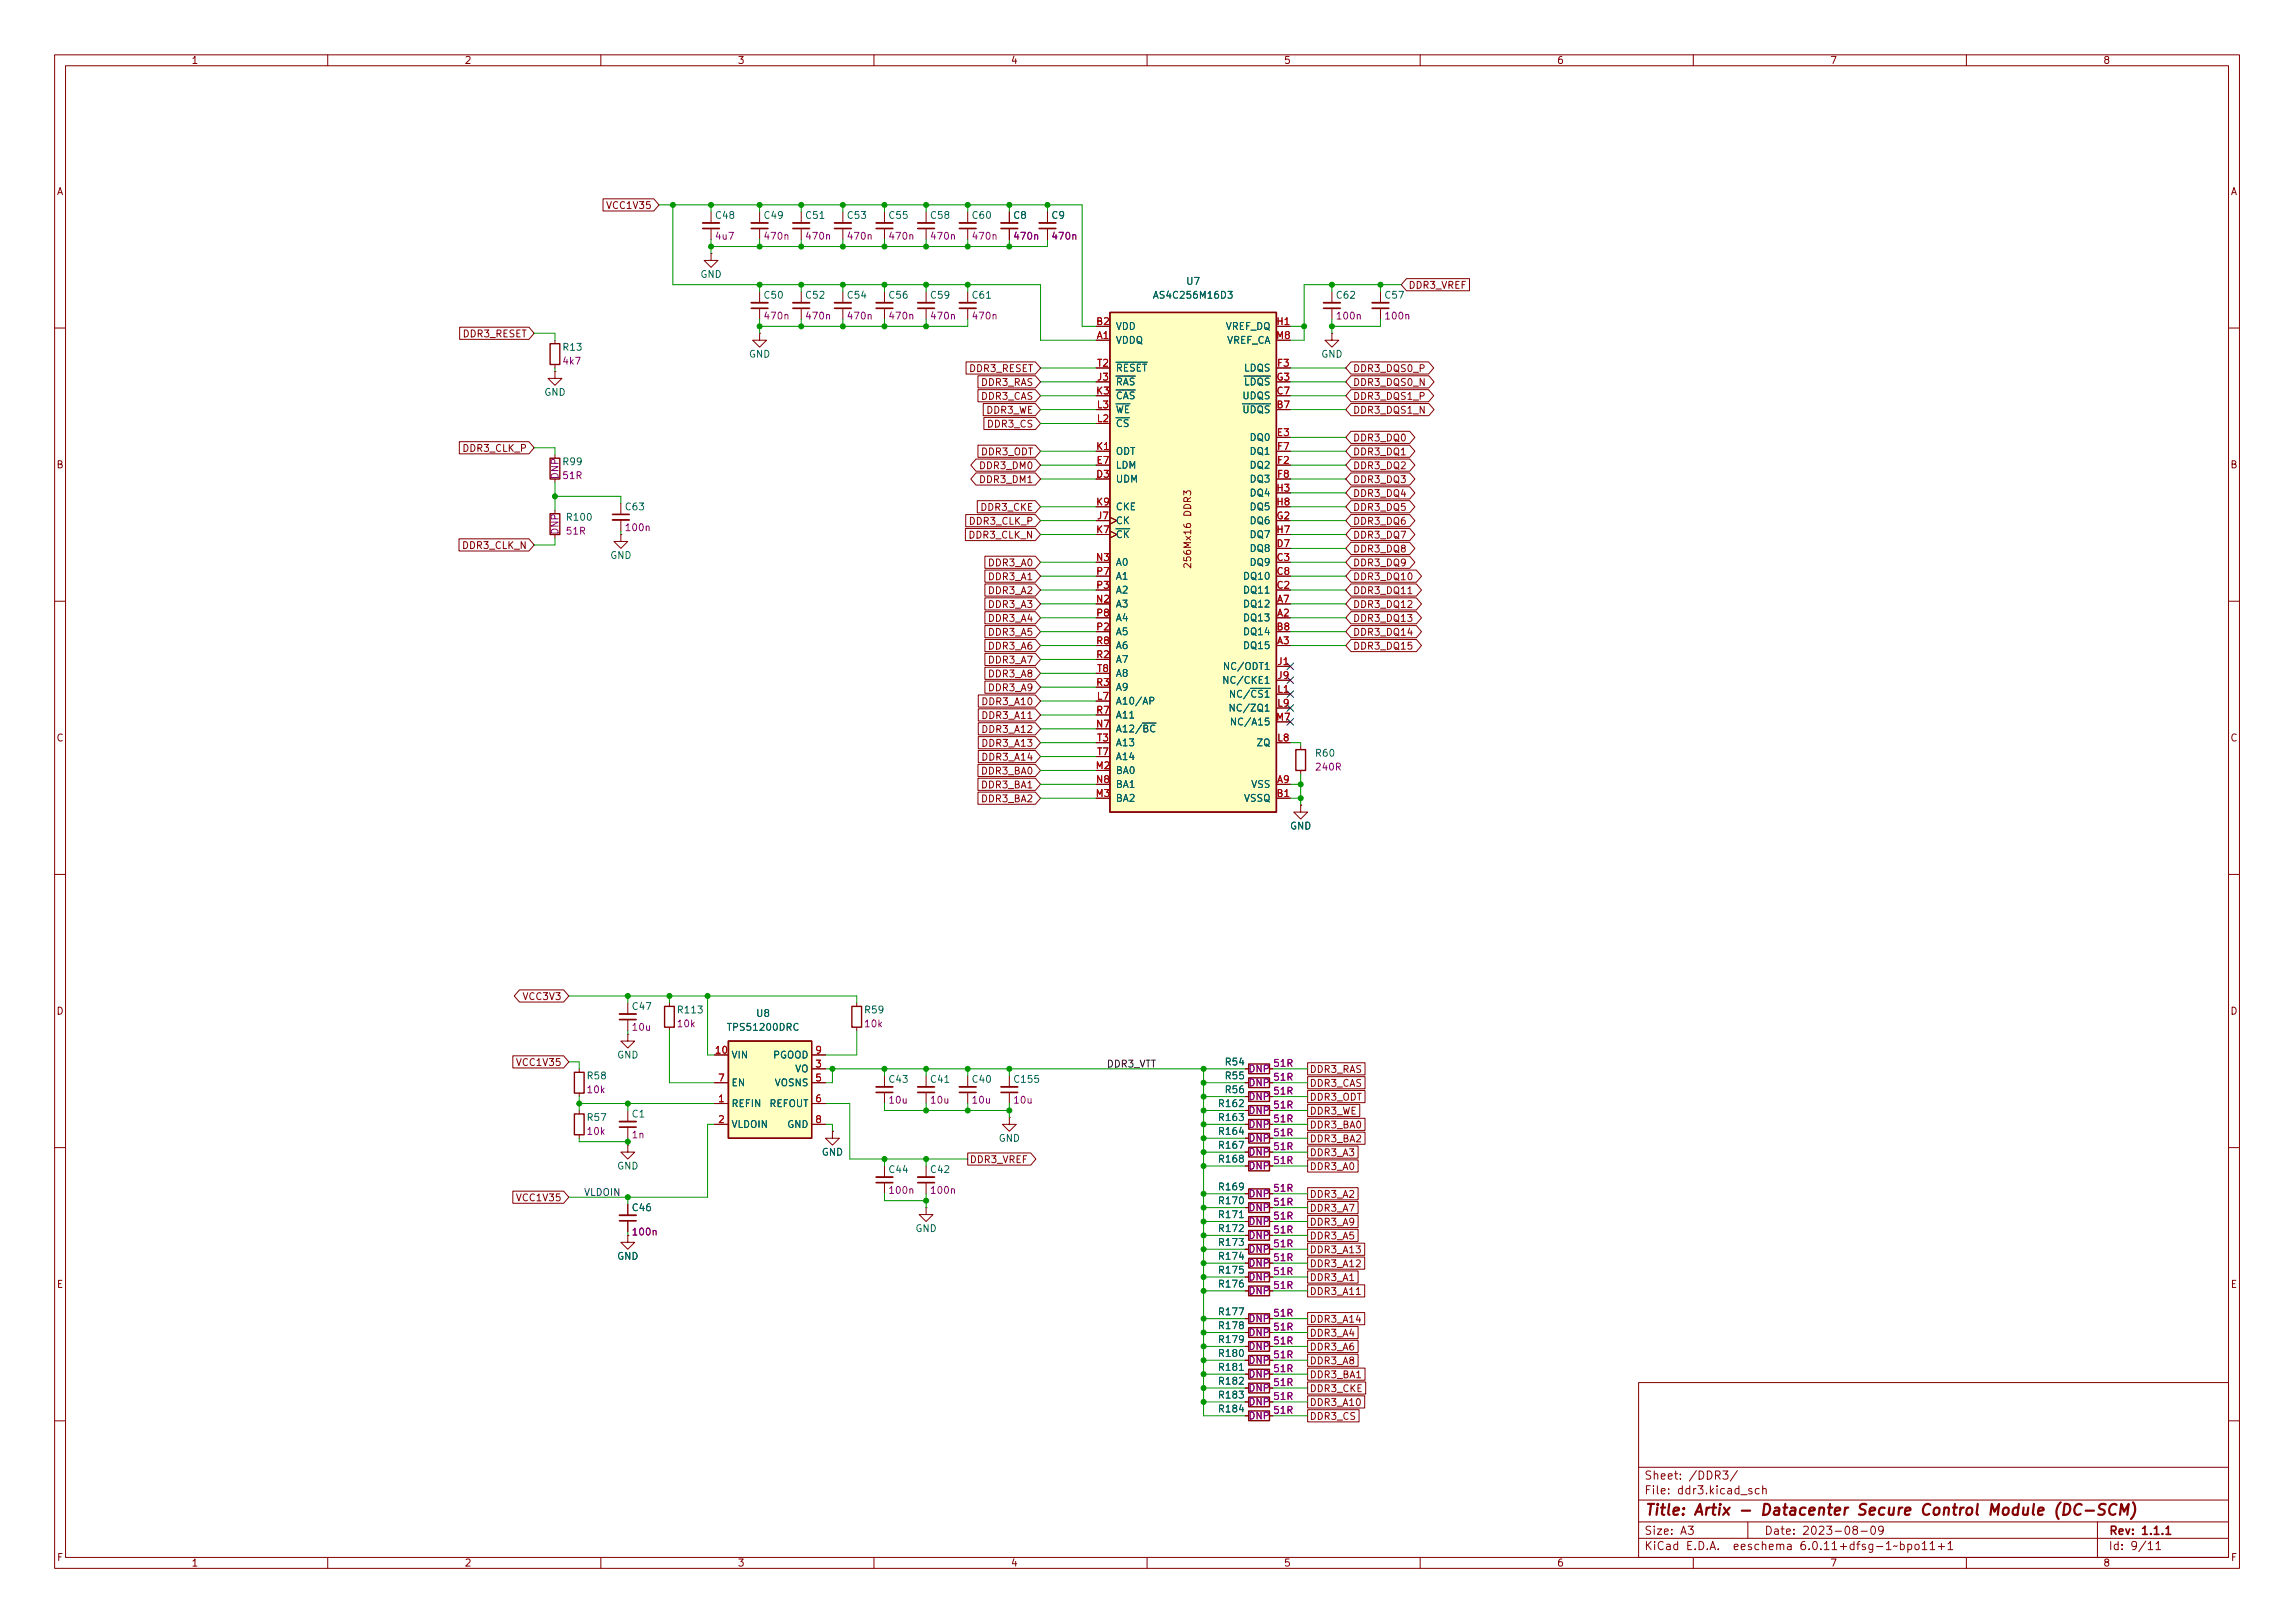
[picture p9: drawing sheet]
<svg xmlns="http://www.w3.org/2000/svg" width="420mm" height="297mm" viewBox="0 0 420 297" stroke-linecap="round" stroke-linejoin="round" font-family="sans-serif">
<defs><g id="words">
<g font-size="2.8" fill="#840000">
<text x="301" y="277.9">Title:</text>
<text x="310.2" y="277.9">Artix</text>
<text x="318.8" y="277.9">-</text>
<text x="323.2" y="277.9">Datacenter</text>
<text x="341.3" y="277.9">Secure</text>
<text x="353.3" y="277.9">Control</text>
<text x="366.1" y="277.9">Module</text>
<text x="378.5" y="277.9">(DC-SCM)</text>
</g>
<g font-size="2.1" fill="#840000">
<text x="301" y="273.9">File:</text>
<text x="301" y="271.2">Sheet:</text>
<text x="307.4" y="273.9">ddr3.kicad_sch</text>
<text x="309.2" y="271.2">/DDR3/</text>
<text x="301" y="281.3">Size:</text>
<text x="307.6" y="281.3">A3</text>
<text x="323" y="281.3">Date:</text>
<text x="330" y="281.3">2023-08-09</text>
<text x="386" y="281.3">Rev:</text>
<text x="392.1" y="281.3">1.1.1</text>
<text x="301" y="284.1">KiCad</text>
<text x="308.7" y="284.1">E.D.A.</text>
<text x="317.6" y="284.1">eeschema</text>
<text x="330" y="284.1">6.0.11+dfsg-1~bpo11+1</text>
<text x="386" y="284.1">Id:</text>
<text x="390.1" y="284.1">9/11</text>
</g>
<g font-size="1.8" fill="#840000">
<text x="35" y="12.1">1</text>
<text x="85" y="12.1">2</text>
<text x="135" y="12.1">3</text>
<text x="185" y="12.1">4</text>
<text x="235" y="12.1">5</text>
<text x="285" y="12.1">6</text>
<text x="335" y="12.1">7</text>
<text x="385" y="12.1">8</text>
<text x="10.4" y="36.1">A</text>
<text x="110.9" y="38.6">VCC1V35</text>
<text x="408.4" y="36.1">A</text>
<text x="257.8" y="53.2">DDR3_VREF</text>
<text x="84.6" y="62.1">DDR3_RESET</text>
<text x="177.3" y="68.5">DDR3_RESET</text>
<text x="179.5" y="71">DDR3_RAS</text>
<text x="247.6" y="68.5">DDR3_DQS0_P</text>
<text x="247.6" y="71">DDR3_DQS0_N</text>
<text x="179.5" y="73.5">DDR3_CAS</text>
<text x="180.5" y="76.1">DDR3_WE</text>
<text x="247.6" y="73.5">DDR3_DQS1_P</text>
<text x="247.6" y="76.1">DDR3_DQS1_N</text>
<text x="84.6" y="83.1">DDR3_CLK_P</text>
<text x="179.5" y="83.7">DDR3_ODT</text>
<text x="180.6" y="78.6">DDR3_CS</text>
<text x="247.6" y="83.7">DDR3_DQ1</text>
<text x="247.6" y="81.2">DDR3_DQ0</text>
<text x="10.3" y="86.1">B</text>
<text x="179.2" y="88.8">DDR3_DM1</text>
<text x="179.2" y="86.2">DDR3_DM0</text>
<text x="247.6" y="88.8">DDR3_DQ3</text>
<text x="247.6" y="86.2">DDR3_DQ2</text>
<text x="408.3" y="86.1">B</text>
<text x="179.4" y="93.9">DDR3_CKE</text>
<text x="218.4" y="94.5" transform="rotate(-90 218.4 94.5)">DDR3</text>
<text x="247.6" y="93.9">DDR3_DQ5</text>
<text x="247.6" y="91.3">DDR3_DQ4</text>
<text x="84.5" y="100.8">DDR3_CLK_N</text>
<text x="177.2" y="98.9">DDR3_CLK_N</text>
<text x="177.3" y="96.4">DDR3_CLK_P</text>
<text x="247.6" y="101.5">DDR3_DQ8</text>
<text x="247.6" y="98.9">DDR3_DQ7</text>
<text x="247.6" y="96.4">DDR3_DQ6</text>
<text x="180.8" y="106.6">DDR3_A1</text>
<text x="180.8" y="104">DDR3_A0</text>
<text x="218.4" y="104.2" transform="rotate(-90 218.4 104.2)">256Mx16</text>
<text x="247.6" y="104">DDR3_DQ9</text>
<text x="247.6" y="106.6">DDR3_DQ10</text>
<text x="180.8" y="109.1">DDR3_A2</text>
<text x="180.8" y="111.6">DDR3_A3</text>
<text x="247.6" y="111.6">DDR3_DQ12</text>
<text x="247.6" y="109.1">DDR3_DQ11</text>
<text x="180.8" y="116.7">DDR3_A5</text>
<text x="180.8" y="119.3">DDR3_A6</text>
<text x="180.8" y="114.2">DDR3_A4</text>
<text x="247.6" y="114.2">DDR3_DQ13</text>
<text x="247.6" y="119.3">DDR3_DQ15</text>
<text x="247.6" y="116.7">DDR3_DQ14</text>
<text x="180.8" y="121.8">DDR3_A7</text>
<text x="180.8" y="124.3">DDR3_A8</text>
<text x="179.6" y="129.4">DDR3_A10</text>
<text x="179.6" y="132">DDR3_A11</text>
<text x="180.8" y="126.9">DDR3_A9</text>
<text x="10.3" y="136.1">C</text>
<text x="179.6" y="134.5">DDR3_A12</text>
<text x="179.6" y="137">DDR3_A13</text>
<text x="408.3" y="136.1">C</text>
<text x="179.5" y="142.1">DDR3_BA0</text>
<text x="179.6" y="139.6">DDR3_A14</text>
<text x="179.5" y="144.7">DDR3_BA1</text>
<text x="179.5" y="147.2">DDR3_BA2</text>
<text x="95.6" y="183.4">VCC3V3</text>
<text x="10.3" y="186.1">D</text>
<text x="408.3" y="186.1">D</text>
<text x="94.4" y="195.5">VCC1V35</text>
<text x="239.7" y="196.7">DDR3_RAS</text>
<text x="239.7" y="201.8">DDR3_ODT</text>
<text x="239.7" y="199.3">DDR3_CAS</text>
<text x="239.7" y="206.9">DDR3_BA0</text>
<text x="239.7" y="209.4">DDR3_BA2</text>
<text x="239.7" y="204.3">DDR3_WE</text>
<text x="177.5" y="213.2">DDR3_VREF</text>
<text x="239.7" y="212">DDR3_A3</text>
<text x="239.7" y="214.5">DDR3_A0</text>
<text x="94.4" y="220.2">VCC1V35</text>
<text x="239.7" y="219.6">DDR3_A2</text>
<text x="239.7" y="222.1">DDR3_A7</text>
<text x="239.7" y="227.2">DDR3_A5</text>
<text x="239.7" y="224.7">DDR3_A9</text>
<text x="239.7" y="229.7">DDR3_A13</text>
<text x="239.7" y="232.3">DDR3_A12</text>
<text x="10.3" y="236.1">E</text>
<text x="239.7" y="237.4">DDR3_A11</text>
<text x="239.7" y="234.8">DDR3_A1</text>
<text x="408.3" y="236.1">E</text>
<text x="239.7" y="242.4">DDR3_A14</text>
<text x="239.7" y="245">DDR3_A4</text>
<text x="239.7" y="247.5">DDR3_A6</text>
<text x="239.7" y="250.1">DDR3_A8</text>
<text x="239.7" y="257.7">DDR3_A10</text>
<text x="239.7" y="255.1">DDR3_CKE</text>
<text x="239.7" y="252.6">DDR3_BA1</text>
<text x="239.7" y="260.2">DDR3_CS</text>
<text x="10.4" y="286.1">F</text>
<text x="35" y="287.1">1</text>
<text x="85" y="287.1">2</text>
<text x="135" y="287.1">3</text>
<text x="185" y="287.1">4</text>
<text x="235" y="287.1">5</text>
<text x="285" y="287.1">6</text>
<text x="335" y="287.1">7</text>
<text x="385" y="287.1">8</text>
<text x="408.4" y="286.1">F</text>
</g>
<g font-size="1.8" fill="#006464">
<text x="130.8" y="40.4">C48</text>
<text x="139.7" y="40.4">C49</text>
<text x="147.3" y="40.4">C51</text>
<text x="154.9" y="40.4">C53</text>
<text x="162.6" y="40.4">C55</text>
<text x="170.2" y="40.4">C58</text>
<text x="177.8" y="40.4">C60</text>
<text x="185.4" y="40.4">C8</text>
<text x="192.4" y="40.4">C9</text>
<text x="128.2" y="51.2">GND</text>
<text x="217.1" y="52.5">U7</text>
<text x="139.7" y="55">C50</text>
<text x="147.3" y="55">C52</text>
<text x="154.9" y="55">C54</text>
<text x="162.6" y="55">C56</text>
<text x="170.2" y="55">C59</text>
<text x="177.8" y="55">C61</text>
<text x="211" y="55">AS4C256M16D3</text>
<text x="244.5" y="55">C62</text>
<text x="253.4" y="55">C57</text>
<text x="102.9" y="64.6">R13</text>
<text x="137.1" y="65.8">GND</text>
<text x="204.2" y="63.3">VDDQ</text>
<text x="204.2" y="60.7">VDD</text>
<text x="224.3" y="60.7">VREF_DQ</text>
<text x="224.6" y="63.3">VREF_CA</text>
<text x="241.8" y="65.8">GND</text>
<text x="204.2" y="70.9">~{RAS}</text>
<text x="204.2" y="68.4">~{RESET}</text>
<text x="227.7" y="68.4">LDQS</text>
<text x="227.7" y="70.9">~{LDQS}</text>
<text x="99.6" y="72.8">GND</text>
<text x="204.2" y="73.4">~{CAS}</text>
<text x="204.2" y="76">~{WE}</text>
<text x="227.4" y="76">~{UDQS}</text>
<text x="227.4" y="73.4">UDQS</text>
<text x="204.2" y="83.6">ODT</text>
<text x="204.2" y="78.5">~{CS}</text>
<text x="228.7" y="81.1">DQ0</text>
<text x="228.7" y="83.6">DQ1</text>
<text x="102.9" y="85.5">R99</text>
<text x="204.2" y="88.7">UDM</text>
<text x="204.2" y="86.1">LDM</text>
<text x="228.7" y="86.1">DQ2</text>
<text x="228.7" y="88.7">DQ3</text>
<text x="103.5" y="95.7">R100</text>
<text x="114.3" y="93.8">C63</text>
<text x="204.2" y="93.8">CKE</text>
<text x="228.7" y="91.2">DQ4</text>
<text x="228.7" y="93.8">DQ5</text>
<text x="204.2" y="96.3">CK</text>
<text x="204.2" y="98.8">~{CK}</text>
<text x="228.7" y="101.4">DQ8</text>
<text x="228.7" y="96.3">DQ6</text>
<text x="228.7" y="98.8">DQ7</text>
<text x="111.7" y="102.7">GND</text>
<text x="204.2" y="103.9">A0</text>
<text x="204.2" y="106.5">A1</text>
<text x="227.5" y="106.5">DQ10</text>
<text x="228.7" y="103.9">DQ9</text>
<text x="204.2" y="111.5">A3</text>
<text x="204.2" y="109">A2</text>
<text x="227.5" y="111.5">DQ12</text>
<text x="227.5" y="109">DQ11</text>
<text x="204.2" y="116.6">A5</text>
<text x="204.2" y="114.1">A4</text>
<text x="204.2" y="119.2">A6</text>
<text x="227.5" y="114.1">DQ13</text>
<text x="227.5" y="119.2">DQ15</text>
<text x="227.5" y="116.6">DQ14</text>
<text x="204.2" y="121.7">A7</text>
<text x="204.2" y="124.2">A8</text>
<text x="223.7" y="125.5">NC/CKE1</text>
<text x="223.8" y="123">NC/ODT1</text>
<text x="204.2" y="129.3">A10/AP</text>
<text x="204.2" y="126.8">A9</text>
<text x="204.2" y="131.9">A11</text>
<text x="224.8" y="130.6">NC/ZQ1</text>
<text x="224.9" y="128.1">NC/~{CS1}</text>
<text x="204.2" y="134.4">A12/~{BC}</text>
<text x="204.2" y="136.9">A13</text>
<text x="225.1" y="133.1">NC/A15</text>
<text x="230" y="136.9">ZQ</text>
<text x="204.2" y="142">BA0</text>
<text x="204.2" y="139.5">A14</text>
<text x="240.7" y="138.9">R60</text>
<text x="204.2" y="147.1">BA2</text>
<text x="204.2" y="144.6">BA1</text>
<text x="227.7" y="147.1">VSSQ</text>
<text x="229" y="144.6">VSS</text>
<text x="236.1" y="152.2">GND</text>
<text x="115.6" y="185.2">C47</text>
<text x="123.8" y="185.8">R113</text>
<text x="158.1" y="185.8">R59</text>
<text x="133" y="189">TPS51200DRC</text>
<text x="138.4" y="186.5">U8</text>
<text x="107.3" y="197.9">R58</text>
<text x="112.9" y="194.1">GND</text>
<text x="133.9" y="194.1">VIN</text>
<text x="141.5" y="194.1">PGOOD</text>
<text x="145.5" y="196.6">VO</text>
<text x="224.1" y="195.4">R54</text>
<text x="224.1" y="197.9">R55</text>
<text x="133.9" y="203">REFIN</text>
<text x="133.9" y="199.2">EN</text>
<text x="140.8" y="203">REFOUT</text>
<text x="141.8" y="199.2">VOSNS</text>
<text x="162.6" y="198.5">C43</text>
<text x="170.2" y="198.5">C41</text>
<text x="177.8" y="198.5">C40</text>
<text x="185.4" y="198.5">C155</text>
<text x="222.9" y="203">R162</text>
<text x="224.1" y="200.4">R56</text>
<text x="107.3" y="205.5">R57</text>
<text x="115.6" y="204.9">C1</text>
<text x="133.9" y="206.8">VLDOIN</text>
<text x="144.1" y="206.8">GND</text>
<text x="182.8" y="209.3">GND</text>
<text x="222.9" y="208.1">R164</text>
<text x="222.9" y="205.5">R163</text>
<text x="112.9" y="214.4">GND</text>
<text x="150.4" y="211.9">GND</text>
<text x="162.6" y="215.1">C44</text>
<text x="170.2" y="215.1">C42</text>
<text x="222.9" y="213.1">R168</text>
<text x="222.9" y="210.6">R167</text>
<text x="222.9" y="218.2">R169</text>
<text x="222.9" y="220.8">R170</text>
<text x="115.6" y="222">C46</text>
<text x="167.5" y="225.8">GND</text>
<text x="222.9" y="225.8">R172</text>
<text x="222.9" y="223.3">R171</text>
<text x="112.9" y="230.9">GND</text>
<text x="222.9" y="228.4">R173</text>
<text x="222.9" y="230.9">R174</text>
<text x="222.9" y="233.5">R175</text>
<text x="222.9" y="236">R176</text>
<text x="222.9" y="243.6">R178</text>
<text x="222.9" y="241.1">R177</text>
<text x="222.9" y="246.2">R179</text>
<text x="222.9" y="251.2">R181</text>
<text x="222.9" y="248.7">R180</text>
<text x="222.9" y="256.3">R183</text>
<text x="222.9" y="253.8">R182</text>
<text x="222.9" y="258.9">R184</text>
</g>
<g font-size="1.8" fill="#840084">
<text x="130.8" y="44.2">4u7</text>
<text x="139.7" y="44.2">470n</text>
<text x="147.3" y="44.2">470n</text>
<text x="154.9" y="44.2">470n</text>
<text x="162.6" y="44.2">470n</text>
<text x="170.2" y="44.2">470n</text>
<text x="177.8" y="44.2">470n</text>
<text x="185.4" y="44.2">470n</text>
<text x="192.4" y="44.2">470n</text>
<text x="139.7" y="58.8">470n</text>
<text x="147.3" y="58.8">470n</text>
<text x="154.9" y="58.8">470n</text>
<text x="162.6" y="58.8">470n</text>
<text x="170.2" y="58.8">470n</text>
<text x="177.8" y="58.8">470n</text>
<text x="244.5" y="58.8">100n</text>
<text x="253.4" y="58.8">100n</text>
<text x="102.9" y="67.1">4k7</text>
<text x="102.6" y="87.8" transform="rotate(-90 102.6 87.8)">DNP</text>
<text x="102.9" y="88.1">51R</text>
<text x="102.6" y="97.9" transform="rotate(-90 102.6 97.9)">DNP</text>
<text x="103.5" y="98.2">51R</text>
<text x="114.3" y="97.6">100n</text>
<text x="240.7" y="141.4">240R</text>
<text x="115.6" y="189">10u</text>
<text x="123.8" y="188.4">10k</text>
<text x="158.1" y="188.4">10k</text>
<text x="228.5" y="196.6">DNP</text>
<text x="233" y="195.6">51R</text>
<text x="107.3" y="200.4">10k</text>
<text x="162.6" y="202.4">10u</text>
<text x="170.2" y="202.4">10u</text>
<text x="177.8" y="202.4">10u</text>
<text x="185.4" y="202.4">10u</text>
<text x="228.5" y="201.7">DNP</text>
<text x="228.5" y="199.2">DNP</text>
<text x="233" y="203.2">51R</text>
<text x="233" y="200.7">51R</text>
<text x="233" y="198.2">51R</text>
<text x="107.3" y="208.1">10k</text>
<text x="115.6" y="208.7">1n</text>
<text x="228.5" y="209.3">DNP</text>
<text x="228.5" y="204.3">DNP</text>
<text x="228.5" y="206.8">DNP</text>
<text x="233" y="208.3">51R</text>
<text x="233" y="205.8">51R</text>
<text x="228.5" y="214.4">DNP</text>
<text x="228.5" y="211.9">DNP</text>
<text x="233" y="213.4">51R</text>
<text x="233" y="210.9">51R</text>
<text x="162.6" y="218.9">100n</text>
<text x="170.2" y="218.9">100n</text>
<text x="228.5" y="219.5">DNP</text>
<text x="233" y="218.5">51R</text>
<text x="233" y="221">51R</text>
<text x="115.6" y="226.5">100n</text>
<text x="228.5" y="227.1">DNP</text>
<text x="228.5" y="224.6">DNP</text>
<text x="228.5" y="222">DNP</text>
<text x="233" y="226.1">51R</text>
<text x="233" y="223.6">51R</text>
<text x="228.5" y="229.7">DNP</text>
<text x="228.5" y="232.2">DNP</text>
<text x="233" y="228.6">51R</text>
<text x="233" y="231.2">51R</text>
<text x="233" y="233.7">51R</text>
<text x="228.5" y="237.3">DNP</text>
<text x="228.5" y="234.7">DNP</text>
<text x="233" y="236.3">51R</text>
<text x="228.5" y="244.9">DNP</text>
<text x="228.5" y="242.4">DNP</text>
<text x="233" y="243.9">51R</text>
<text x="233" y="241.3">51R</text>
<text x="228.5" y="247.4">DNP</text>
<text x="228.5" y="250">DNP</text>
<text x="233" y="246.4">51R</text>
<text x="233" y="251.5">51R</text>
<text x="233" y="249">51R</text>
<text x="228.5" y="257.6">DNP</text>
<text x="228.5" y="252.5">DNP</text>
<text x="228.5" y="255.1">DNP</text>
<text x="233" y="256.6">51R</text>
<text x="233" y="254">51R</text>
<text x="228.5" y="260.1">DNP</text>
<text x="233" y="259.1">51R</text>
</g>
<g font-size="1.8" fill="#a90000">
<text x="200.6" y="59.5">B2</text>
<text x="233.6" y="59.5">H1</text>
<text x="200.7" y="62">A1</text>
<text x="233.5" y="62">M8</text>
<text x="200.8" y="69.6">J3</text>
<text x="200.8" y="67.1">T2</text>
<text x="233.6" y="69.6">G3</text>
<text x="233.7" y="67.1">F3</text>
<text x="200.6" y="72.2">K3</text>
<text x="200.7" y="77.3">L2</text>
<text x="200.7" y="74.7">L3</text>
<text x="233.6" y="74.7">B7</text>
<text x="233.6" y="72.2">C7</text>
<text x="200.6" y="82.3">K1</text>
<text x="233.7" y="79.8">E3</text>
<text x="233.7" y="82.3">F7</text>
<text x="200.6" y="87.4">D3</text>
<text x="200.7" y="84.9">E7</text>
<text x="233.6" y="90">H3</text>
<text x="233.7" y="84.9">F2</text>
<text x="233.7" y="87.4">F8</text>
<text x="200.6" y="92.5">K9</text>
<text x="200.8" y="95">J7</text>
<text x="233.6" y="92.5">H8</text>
<text x="233.6" y="95">G2</text>
<text x="200.6" y="97.6">K7</text>
<text x="233.6" y="97.6">H7</text>
<text x="233.6" y="100.1">D7</text>
<text x="200.6" y="102.7">N3</text>
<text x="200.6" y="107.7">P3</text>
<text x="200.6" y="105.2">P7</text>
<text x="233.6" y="107.7">C2</text>
<text x="233.6" y="102.7">C3</text>
<text x="233.6" y="105.2">C8</text>
<text x="200.6" y="110.3">N2</text>
<text x="200.6" y="112.8">P8</text>
<text x="233.7" y="112.8">A2</text>
<text x="233.7" y="110.3">A7</text>
<text x="200.6" y="115.4">P2</text>
<text x="200.6" y="117.9">R8</text>
<text x="233.6" y="115.4">B8</text>
<text x="233.7" y="117.9">A3</text>
<text x="200.6" y="120.4">R2</text>
<text x="200.6" y="125.5">R3</text>
<text x="200.8" y="123">T8</text>
<text x="233.8" y="121.7">J1</text>
<text x="233.8" y="124.2">J9</text>
<text x="200.6" y="130.6">R7</text>
<text x="200.7" y="128.1">L7</text>
<text x="233.5" y="131.9">M7</text>
<text x="233.8" y="126.8">L1</text>
<text x="233.8" y="129.3">L9</text>
<text x="200.6" y="133.1">N7</text>
<text x="200.8" y="135.7">T3</text>
<text x="233.8" y="135.7">L8</text>
<text x="200.5" y="140.8">M2</text>
<text x="200.6" y="143.3">N8</text>
<text x="200.8" y="138.2">T7</text>
<text x="233.7" y="143.3">A9</text>
<text x="200.5" y="145.8">M3</text>
<text x="233.6" y="145.8">B1</text>
<text x="130.8" y="192.8">10</text>
<text x="131.4" y="197.9">7</text>
<text x="149.2" y="195.4">3</text>
<text x="149.2" y="197.9">5</text>
<text x="149.2" y="192.8">9</text>
<text x="131.4" y="201.7">1</text>
<text x="149.2" y="201.7">6</text>
<text x="131.4" y="205.5">2</text>
<text x="149.2" y="205.5">8</text>
</g>
<text font-size="1.8" fill="#0f0f0f" x="202.6" y="195.4">DDR3_VTT</text>
<text font-size="1.8" fill="#0000c2" x="106.9" y="218.9">VLDOIN</text>
</g></defs>
<g fill="none" stroke="#840000" stroke-width=".18">
<path d="M10 10h400v277h-400zM12 12h396v273h-396zM60 10v2M110 10v2M160 10v2M210 10v2M260 10v2M310 10v2M360 10v2M110.4 36.4h9.3l.9 1.1-.9 1.1h-9.3zM130.2 38.8v2M139.1 38.8v2"/>
<path d="M146.7 38.8v2M154.3 38.8v2M161.9 38.8v2M169.5 38.8v2M177.2 38.8v2M184.8 38.8v2M191.8 38.8v2M84.2 59.9h12.6l1 1.1-1 1.1h-12.6zM130.2 46.4v1.3h1.2l-1.2 1.2-1.3-1.2h1.3M130.2 46.4h.1M130.2 41.8v2.1M139.1 41.8v2.1"/>
<path d="M139.1 53.4v2M139.1 56.4v2.1M146.7 41.8v2.1M146.7 53.4v2M146.7 56.4v2.1M154.3 41.8v2.1M154.3 53.4v2M154.3 56.4v2.1M161.9 41.8v2.1M161.9 53.4v2M161.9 56.4v2.1M169.5 41.8v2.1"/>
<path d="M169.5 53.4v2M169.5 56.4v2.1M177.2 41.8v2.1M177.2 53.4v2M177.2 56.4v2.1M184.8 41.8v2.1M191.8 41.8v2.1M233.7 59.7h2.5M243.8 53.4v2M243.8 56.4v2.1M252.7 53.4v2M252.7 56.4v2.1"/>
<path d="M257.5 51h11.5v2.2h-11.5l-1-1.1zM10 60h2M101.6 68v1.3h1.3l-1.3 1.2-1.3-1.2h1.3M101.6 68h.1M101.6 62.3v.6M101.6 66.7v.6M139.1 61v1.3h1.2l-1.2 1.2-1.3-1.2h1.3M139.1 61h.1M176.9 66.2h12.6l1 1.1-1 1.2h-12.6zM179 68.8h10.5l1 1.1-1 1.1h-10.5zM179 71.3h10.5l1 1.1-1 1.1h-10.5zM180 73.9h9.5l1 1.1-1 1.1h-9.5z"/>
<path d="M180.1 76.4h9.4l1 1.1-1 1.1h-9.4zM200.7 62.3h2.5M200.7 69.9h2.5M243.8 61v1.3h-1.2l1.2 1.2 1.3-1.2h-1.3M243.8 61h.1M247.3 78.9h10.8l.9 1.1-.9 1.2h-10.8l-.9-1.2zM247.3 71.3h14.2l1 1.1-1 1.1h-14.2l-.9-1.1zM247.3 66.2h14.2l1 1.1-1 1.2h-14.2l-.9-1.2zM247.3 73.9h14.3l.9 1.1-.9 1.1h-14.3l-.9-1.1zM247.3 68.8h14.3l.9 1.1-.9 1.1h-14.3l-.9-1.1zM408 60h2M84 98.6h12.8l1 1.1-1 1.1h-12.8z"/>
<path d="M84.1 80.8h12.7l1 1.2-1 1.1h-12.7zM101.6 83.2v.7M101.6 87.7v.6M101.6 93.4v.6M101.6 97.8v.7M113.7 97.8v1.3h1.2l-1.2 1.3-1.3-1.3h1.3M113.7 97.8h.1M113.7 92.1v2M113.7 95.2v2M176.7 96.7h12.8l1 1.1-1 1.1h-12.8zM176.8 94.2h12.7l1 1.1-1 1.1h-12.7zM178.7 86.6h10.8l1 1.1-1 1.1h-10.8l-1-1.1z"/>
<path d="M178.7 84h10.8l1 1.1-1 1.1h-10.8l-1-1.1zM178.9 91.6h10.6l1 1.1-1 1.2h-10.6zM179 81.5h10.5l1 1.1-1 1.1h-10.5zM200.7 95.3h2.5M200.7 82.6h2.5M203.2 94.7l1.3 .6-1.3 .6M203.2 97.2l1.3 .6-1.3 .7M216.7 95.9l.1 .4a.86 .86 0 0 0 1.2 0l-.1-.4-.5-.1-.2 .3v.2l.2 .2M247.3 99.3h10.8l.9 1.1-.9 1.1h-10.8l-.9-1.1zM247.3 96.7h10.8l.9 1.1-.9 1.1h-10.8l-.9-1.1zM247.3 81.5h10.8l.9 1.1-.9 1.1h-10.8l-.9-1.1zM247.3 86.6h10.8l.9 1.1-.9 1.1h-10.8l-.9-1.1z"/>
<path d="M247.3 91.6h10.8l.9 1.1-.9 1.2h-10.8l-.9-1.2zM247.3 94.2h10.8l.9 1.1-.9 1.1h-10.8l-.9-1.1zM247.3 89.1h10.8l.9 1.1-.9 1.1h-10.8l-.9-1.1zM247.3 84h10.8l.9 1.1-.9 1.1h-10.8l-.9-1.1zM10 110h2M180.3 104.3h9.2l1 1.1-1 1.2h-9.2zM180.3 114.5h9.2l1 1.1-1 1.1h-9.2zM180.3 119.6h9.2l1 1.1-1 1.1h-9.2zM180.3 106.9h9.2l1 1.1-1 1.1h-9.2zM180.3 117h9.2l1 1.1-1 1.2h-9.2zM180.3 109.4h9.2l1 1.1-1 1.1h-9.2zM180.3 112h9.2l1 1.1-1 1.1h-9.2z"/>
<path d="M180.3 101.8h9.2l1 1.1-1 1.1h-9.2zM247.3 101.8h10.8l.9 1.1-.9 1.1h-10.8l-.9-1.1zM247.3 112h12l.9 1.1-.9 1.1h-12l-.9-1.1zM247.3 117h12l.9 1.1-.9 1.2h-12l-.9-1.2zM247.3 109.4h12l.9 1.1-.9 1.1h-12l-.9-1.1zM247.3 104.3h12l.9 1.1-.9 1.2h-12l-.9-1.2zM247.3 106.9h12l.9 1.1-.9 1.1h-12l-.9-1.1zM247.3 114.5h12l.9 1.1-.9 1.1h-12l-.9-1.1zM257.8 108.7h.7M408 110h2M179 139.9h10.5l1 1.1-1 1.1h-10.5zM179.1 127.2h10.4l1 1.1-1 1.1h-10.4z"/>
<path d="M179.1 129.7h10.4l1 1.1-1 1.2h-10.4zM179.1 132.3h10.4l1 1.1-1 1.1h-10.4zM179.1 137.4h10.4l1 1.1-1 1.1h-10.4zM179.1 134.8h10.4l1 1.1-1 1.1h-10.4zM180.3 124.7h9.2l1 1.1-1 1.1h-9.2zM180.3 122.1h9.2l1 1.1-1 1.1h-9.2zM188.2 131.5h.7M233.7 122h2.5M233.7 124.5h2.5M233.7 127h2.5M238.1 136.6v.6M179 142.4h10.5l1 1.1-1 1.2h-10.5z"/>
<path d="M179 145h10.5l1 1.1-1 1.1h-10.5zM233.7 146.1h2.5M238.1 147.4v1.2h1.3l-1.3 1.3-1.2-1.3h1.2M238.1 147.4h.1M238.1 141v.6M10 160h2M408 160h2M93.9 193.2h9.3l.9 1.1-.9 1.2h-9.3zM95.1 181.2h8.1l.9 1.1-.9 1.1h-8.1l-1-1.1zM106 195.6v.7M114.9 189.3v1.2h-1.2l1.2 1.3 1.3-1.3h-1.3M114.9 189.3h.1"/>
<path d="M114.9 183.6v2M114.9 186.6v2M122.6 183.6v.6M122.6 188v.6M130.8 198.2h2.5M130.8 193.1h2.5M148.6 195.6h2.5M148.6 198.2h2.5M148.6 193.1h2.5M156.8 183.6v.6M156.8 188v.6M161.9 196.9v2"/>
<path d="M161.9 199.9v2.1M169.5 196.9v2M169.5 199.9v2.1M177.2 196.9v2M177.2 199.9v2.1M184.8 196.9v2M184.8 199.9v2.1M228 195.6h.6M228 198.2h.6M232.4 195.6h.6M232.4 198.2h.6M239.4 199.6h10.5v2.2h-10.5z"/>
<path d="M239.4 197h10.5v2.3h-10.5zM239.4 194.5h10.5v2.2h-10.5zM10 210h2M93.9 218h9.3l.9 1.1-.9 1.1h-9.3zM106 200.1v.6M106 203.2v.7M106 207.7v.6M114.9 209.6v1.3h1.3l-1.3 1.2-1.2-1.2h1.2M114.9 209.6h.1M114.9 203.2v2.1M114.9 206.3v2M130.8 205.8h2.5"/>
<path d="M130.8 202h2.5M148.6 205.8h2.5M148.6 202h2.5M152.4 207v1.3h-1.3l1.3 1.3 1.3-1.3h-1.3M152.4 207h.1M161.9 213.4v2M161.9 216.4v2.1M169.5 213.4v2M169.5 216.4v2.1M177.2 211h11.5l1 1.1-1 1.1h-11.5zM184.8 204.5v1.3h-1.3l1.3 1.2 1.3-1.2h-1.3M184.8 204.5h.1"/>
<path d="M228 213.4h.6M228 218.5h.6M228 208.3h.6M228 203.2h.6M228 210.9h.6M228 205.8h.6M228 200.7h.6M232.4 213.4h.6M232.4 218.5h.6M232.4 208.3h.6M232.4 203.2h.6M232.4 210.9h.6"/>
<path d="M232.4 205.8h.6M232.4 200.7h.6M239.4 219.9h9.2v2.2h-9.2zM239.4 209.7h9.2v2.3h-9.2zM239.4 212.3h9.2v2.2h-9.2zM239.4 204.7h10.5v2.2h-10.5zM239.4 207.2h10.5v2.2h-10.5zM239.4 202.1h9.5v2.2h-9.5zM239.4 217.4h9.2v2.2h-9.2zM408 210h2M114.9 226.1v1.3h-1.2l1.2 1.2 1.3-1.2h-1.3M114.9 226.1h.1"/>
<path d="M114.9 220.4v2M114.9 223.4v2.1M169.5 221v1.3h-1.2l1.2 1.3 1.3-1.3h-1.3M169.5 221h.1M228 228.6h.6M228 231.2h.6M228 236.3h.6M228 233.7h.6M228 226.1h.6M228 223.6h.6M228 221h.6M232.4 228.6h.6"/>
<path d="M232.4 231.2h.6M232.4 236.3h.6M232.4 233.7h.6M232.4 226.1h.6M232.4 223.6h.6M232.4 221h.6M239.4 227.5h10.4v2.2h-10.4zM239.4 230.1h10.4v2.2h-10.4zM239.4 235.1h10.4v2.3h-10.4zM239.4 232.6h9.2v2.2h-9.2zM239.4 225h9.2v2.2h-9.2zM239.4 222.4h9.2v2.3h-9.2z"/>
<path d="M248.3 236.9h.7M228 246.4h.6M228 259.1h.6M228 256.6h.6M228 251.5h.6M228 249h.6M228 254h.6M228 243.9h.6M228 241.3h.6M232.4 246.4h.6M232.4 259.1h.6M232.4 256.6h.6"/>
<path d="M232.4 251.5h.6M232.4 249h.6M232.4 254h.6M232.4 243.9h.6M232.4 241.3h.6M239.4 255.5h10.4v2.2h-10.4zM239.4 245.3h9.2v2.2h-9.2zM239.4 252.9h10.6v2.2h-10.6zM239.4 258h9.4v2.2h-9.4zM239.4 250.4h10.5v2.2h-10.5zM239.4 247.8h9.2v2.3h-9.2zM239.4 240.2h10.4v2.2h-10.4z"/>
<path d="M239.4 242.8h9.2v2.2h-9.2zM300 253h108v32h-108zM10 260h2M300 278.5h108M300 274.5h108M300 268.5h108M305.5 273.3v.1M305.5 272.5v.1M307.6 270.6v.1M307.6 269.8v.1M318.1 269.1l-1.3 2M320 278.5v3"/>
<path d="M322.1 272.5l-.5-.1-.2 .3v.4l.1 .2h.6M322.7 272.6l.2-.2 .4 .1 .1 .9M322.7 271.9v1.5M342.7 279.4l.2-.1a.8 .8 0 0 1 .5 .8 .8 .8 0 0 1-.5 .7 1 1 0 0 1-.2-1.4zM344.8 280l-.3 .2h-.3l-.3-.2 .2-.6 .4-.1 .2 .2a.99 .99 0 0 1-.3 1.3h-.3M384 278.5v6.5M408 260h2M60 285v2M110 285v2M160 285v2M210 285v2M260 285v2"/>
<path d="M300 281.5h108M310 285v2M327.3 282.7h.6v.9M327.9 283h-.5a.29 .29 0 0 0-.2 .3 .29 .29 0 0 0 .2 .3l.5-.1M340.7 280.2h1.2M351.9 283.6h.9M353.4 282.5l.4-.4v1.5M353.4 283.6h.8M354.9 283h1.1M355.4 282.5v1.1M356.6 282.5l.5-.4v1.5M356.6 283.6h.9"/>
<path d="M360 285v2M394.7 282.5l.4-.4v1.5M394.7 283.6h.9"/>
</g>
<g fill="none" stroke="#840000" stroke-width=".3">
<path d="M128.7 41.8h3M137.5 41.8h3.1M137.5 56.4h3.1M145.2 41.8h3M145.2 56.4h3M152.8 41.8h3M152.8 56.4h3M160.4 41.8h3M160.4 56.4h3M168 41.8h3.1M168 56.4h3.1M175.6 41.8h3.1"/>
<path d="M175.6 56.4h3.1M183.3 41.8h3M190.2 41.8h3.1M242.3 56.4h3.1M251.2 56.4h3.1M112.1 94.1h3.1M113.4 186.6h3.1M160.4 199.9h3M168 199.9h3.1M175.6 199.9h3.1M183.3 199.9h3M113.4 206.3h3.1"/>
<path d="M160.4 216.4h3M168 216.4h3.1M113.4 223.4h3.1M396.5 280.8h.9"/>
</g>
<path d="M341.7 275.3a.85 .85 0 0 0-1.1 .1 .45 .45 0 0 0 .2 .8l.4 .1a.49 .49 0 0 1 .3 .5 .49 .49 0 0 1-.4 .4l-.8-.1M353.4 275.4a.88 .88 0 0 0-1 0 .88 .88 0 0 0-.4 1 .69 .69 0 0 0 .4 .8 .69 .69 0 0 0 .8-.1M364.4 277.2l.3-2 .4 1.5 .9-1.5-.3 2M377.3 275a2.35 2.35 0 0 0-.4 3" fill="none" stroke="#840000" stroke-width=".4"/>
<g fill="none" stroke="#840000" stroke-width=".25">
<path d="M203.2 57.2h30.5v91.4h-30.5zM100.7 62.9h1.8v3.8h-1.8zM100.7 83.9h1.8v3.8h-1.8zM100.7 94h1.8v3.8h-1.8zM237.2 137.2h1.8v3.8h-1.8zM105.2 196.3h1.7v3.8h-1.7zM121.7 184.2h1.7v3.8h-1.7zM133.3 190.5h15.3v17.8h-15.3zM156 184.2h1.7v3.8h-1.7zM228.6 199.8h3.8v1.8h-3.8zM228.6 194.7h3.8v1.8h-3.8zM228.6 197.3h3.8v1.7h-3.8z"/>
<path d="M105.2 203.9h1.7v3.8h-1.7zM228.6 212.5h3.8v1.8h-3.8zM228.6 217.6h3.8v1.8h-3.8zM228.6 207.4h3.8v1.8h-3.8zM228.6 202.3h3.8v1.8h-3.8zM228.6 210h3.8v1.7h-3.8zM228.6 204.9h3.8v1.8h-3.8zM228.6 227.7h3.8v1.8h-3.8zM228.6 230.3h3.8v1.8h-3.8zM228.6 235.4h3.8v1.7h-3.8zM228.6 232.8h3.8v1.8h-3.8zM228.6 225.2h3.8v1.8h-3.8z"/>
<path d="M228.6 222.7h3.8v1.7h-3.8zM228.6 220.1h3.8v1.8h-3.8zM228.6 245.5h3.8v1.8h-3.8zM228.6 258.2h3.8v1.8h-3.8zM228.6 255.7h3.8v1.8h-3.8zM228.6 250.6h3.8v1.8h-3.8zM228.6 248.1h3.8v1.7h-3.8zM228.6 253.1h3.8v1.8h-3.8zM228.6 243h3.8v1.8h-3.8zM228.6 240.4h3.8v1.8h-3.8z"/>
</g>
<g fill="none" stroke="#840000" stroke-width=".33">
<path d="M128.7 40.8h3M137.5 40.8h3.1M137.5 55.4h3.1M145.2 40.8h3M145.2 55.4h3M152.8 40.8h3M152.8 55.4h3M160.4 40.8h3M160.4 55.4h3M168 40.8h3.1M168 55.4h3.1M175.6 40.8h3.1"/>
<path d="M175.6 55.4h3.1M183.3 40.8h3M190.2 40.8h3.1M242.3 55.4h3.1M251.2 55.4h3.1M112.1 95.2h3.1M113.4 185.6h3.1M160.4 198.9h3M168 198.9h3.1M175.6 198.9h3.1M183.3 198.9h3M113.4 205.3h3.1"/>
<path d="M160.4 215.4h3M168 215.4h3.1M113.4 222.4h3.1"/>
</g>
<g fill="none" stroke="#840084" stroke-width=".18">
<path d="M143.7 57.7l.2-.2 .3 .1 .1 .8M143.7 43.1l.2-.2 .3 .1 .1 .8M151.3 57.7l.2-.2 .3 .1 .1 .8M151.3 43.1l.2-.2 .3 .1 .1 .8M158.9 43.1l.2-.2 .3 .1 .1 .8M158.9 57.7l.2-.2 .3 .1 .1 .8M166.6 57.7l.1-.2 .3 .1 .1 .8M166.6 43.1l.1-.2 .3 .1 .1 .8M174.2 57.7l.2-.2 .3 .1v.8M174.2 43.1l.2-.2 .3 .1v.8M181.8 43.1l.2-.2 .3 .1 .1 .8M181.8 57.7l.2-.2 .3 .1 .1 .8"/>
<path d="M189.4 43.1l.2-.2 .3 .1 .1 .8M196.4 43.1l.2-.2 .3 .1 .1 .8M248.5 57.7l.2-.2 .3 .1v.8M257.4 57.7l.2-.2 .3 .1v.8M118.3 96.4l.2-.1h.3l.1 .8M166.6 217.7l.1-.1h.3l.1 .8M174.2 217.7l.2-.1h.3v.8M119.6 225.3l.2-.1 .3 .1v.7"/>
</g>
<g fill="none" stroke="#006464" stroke-width=".18">
<path d="M150.1 40h.7M180.6 54.6h.7M224.8 53.3h.8l-.4 .5 .3 .1v.6l-.2 .1-.5-.1M204.3 66.3h5.7M209.1 132.3h2.6M210.5 128.3l.6-.1 .1-.2v-.3l-.7-.1v1.3M231.4 126h1.2M231.6 121.6l.4-.3v1.2M231.6 124.2l.4-.4v1.3M231.6 129.2l.4-.3v1.3M231.6 122.5h.7M231.6 125.1h.7"/>
<path d="M231.6 130.2h.7M232.3 131.4h-.6l-.1 .6 .2-.1 .4 .1 .1 .1v.5l-.2 .1-.5-.1M146.1 187.4a.6 .6 0 0 0-.8 .4 .6 .6 0 0 0 .6 .8l.2-.1M173 198.1h.7M226.8 208.9h.9l-.6 1.3M227.2 206.3l-.3 .9h.8M226.8 239.4h.9l-.6 1.2M226.9 222.9h.7M227.2 229.2l-.3 .9h.8M226.9 250.8h.7M227.2 257.1l-.3 .9h.8"/>
</g>
<g fill="#ffffc2" stroke="#ffffc2" stroke-width=".18">
<path d="M133.3 190.5h15.3v17.8h-15.3z"/>
<path d="M203.2 57.2h30.5v91.4h-30.5z"/>
</g>
<g fill="none" stroke="#009600" stroke-width=".18">
<path d="M120.6 37.5h77.5v22.2h2.6M123.2 37.5v14.6h67.3v10.2h10.2M130.2 37.5v1.3M139.1 37.5v1.3M146.7 37.5v1.3M154.3 37.5v1.3M161.9 37.5v1.3M169.5 37.5v1.3M177.2 37.5v1.3M184.8 37.5v1.3M191.8 37.5v1.3M130.2 43.9v2.5"/>
<path d="M139.1 43.9v1.2M139.1 52.1v1.3M139.1 58.5v2.5M146.7 43.9v1.2M146.7 52.1v1.3M146.7 58.5v1.2M154.3 43.9v1.2M154.3 52.1v1.3M154.3 58.5v1.2M161.9 43.9v1.2M161.9 52.1v1.3M161.9 58.5v1.2"/>
<path d="M169.5 43.9v1.2M169.5 52.1v1.3M169.5 58.5v1.2M177.2 58.5v1.2h-38.1M177.2 43.9v1.2M177.2 52.1v1.3M184.8 43.9v1.2M191.8 43.9v1.2h-61.6M236.2 59.7h2.6M243.8 52.1v1.3M243.8 58.5v2.5M252.7 58.5v1.2h-8.9"/>
<path d="M252.7 52.1v1.3M256.5 52.1h-17.7v10.2h-2.6M97.8 61h3.8v1.3M101.6 67.3v.7M190.5 72.4h10.2M190.5 69.9h10.2M190.5 77.5h10.2M190.5 75h10.2M190.5 67.3h10.2M236.2 72.4h10.2M236.2 69.9h10.2M236.2 75h10.2"/>
<path d="M236.2 67.3h10.2M97.8 82h3.8v1.2M101.6 98.5v1.2h-3.8M101.6 88.3v5.1M101.6 90.8h12.1v1.3M113.7 97.2v.6M190.5 95.3h10.2M190.5 92.7h10.2M190.5 87.7h10.2M190.5 85.1h10.2M190.5 82.6h10.2M190.5 97.8h10.2"/>
<path d="M236.2 95.3h10.2M236.2 92.7h10.2M236.2 87.7h10.2M236.2 85.1h10.2M236.2 82.6h10.2M236.2 97.8h10.2M236.2 80h10.2M236.2 90.2h10.2M190.5 105.4h10.2M190.5 102.9h10.2M190.5 118.1h10.2M190.5 110.5h10.2"/>
<path d="M190.5 113.1h10.2M190.5 108h10.2M190.5 115.6h10.2M236.2 105.4h10.2M236.2 102.9h10.2M236.2 118.1h10.2M236.2 110.5h10.2M236.2 113.1h10.2M236.2 108h10.2M236.2 115.6h10.2M236.2 100.4h10.2M190.5 135.9h10.2"/>
<path d="M190.5 138.5h10.2M190.5 123.2h10.2M190.5 128.3h10.2M190.5 130.8h10.2M190.5 120.7h10.2M190.5 125.8h10.2M190.5 133.4h10.2M236.2 135.9h1.9v.7M190.5 146.1h10.2M190.5 143.5h10.2M190.5 141h10.2M236.2 146.1h1.9"/>
<path d="M236.2 143.5h1.9M238.1 141.6v5.8M104.1 182.3h52.7v1.3M104.1 194.3h1.9v1.3M114.9 182.3v1.3M114.9 188.6v.7M122.6 188.6v9.6h8.2M122.6 182.3v1.3M129.5 182.3v10.8h1.3M151.1 195.6h76.9M152.4 195.6v2.6h-1.3M156.8 188.6v4.5h-5.7"/>
<path d="M161.9 195.6v1.3M169.5 195.6v1.3M177.2 195.6v1.3M184.8 195.6v1.3M220.3 198.2h7.7M220.3 195.6v63.5h7.7M233 195.6h6.4M233 198.2h6.4M106 202h24.8M106 200.7v2.5M106 208.3v.7h8.9M114.9 202v1.2"/>
<path d="M114.9 208.3v1.3M114.9 219.1v1.3M130.8 205.8h-1.3v13.3h-25.4M151.1 202h4.5v10.1h21.6M151.1 205.8h1.3v1.2M161.9 202v1.2h22.9M161.9 212.1v1.3M161.9 218.5v1.2h7.6M169.5 202v1.2M169.5 212.1v1.3M169.5 218.5v2.5M177.2 202v1.2"/>
<path d="M184.8 202v2.5M220.3 205.8h7.7M220.3 203.2h7.7M220.3 218.5h7.7M220.3 213.4h7.7M220.3 200.7h7.7M220.3 208.3h7.7M220.3 210.9h7.7M233 205.8h6.4M233 203.2h6.4M233 218.5h6.4M233 213.4h6.4"/>
<path d="M233 200.7h6.4M233 208.3h6.4M233 210.9h6.4M114.9 225.5v.6M220.3 226.1h7.7M220.3 231.2h7.7M220.3 228.6h7.7M220.3 233.7h7.7M220.3 236.3h7.7M220.3 221h7.7M220.3 223.6h7.7M233 226.1h6.4"/>
<path d="M233 231.2h6.4M233 228.6h6.4M233 233.7h6.4M233 236.3h6.4M233 221h6.4M233 223.6h6.4M220.3 243.9h7.7M220.3 241.3h7.7M220.3 249h7.7M220.3 254h7.7M220.3 251.5h7.7M220.3 246.4h7.7"/>
<path d="M220.3 256.6h7.7M233 243.9h6.4M233 241.3h6.4M233 249h6.4M233 254h6.4M233 259.1h6.4M233 251.5h6.4M233 246.4h6.4M233 256.6h6.4"/>
</g>
<path d="M235.6 129l1.2 1.2M235.6 131.5l1.2 1.2M235.6 123.9l1.2 1.2M235.6 121.3l1.2 1.3M235.6 126.4l1.2 1.2M236.8 129l-1.2 1.2M236.8 131.5l-1.2 1.2M236.8 123.9l-1.2 1.2M236.8 121.3l-1.2 1.3M236.8 126.4l-1.2 1.2" fill="none" stroke="#000084" stroke-width=".18"/>
<g fill="#009600" stroke="#009600" stroke-width=".18">
<circle cx="114.9" cy="202" r=".46"/>
<circle cx="106" cy="202" r=".46"/>
<circle cx="114.9" cy="209" r=".46"/>
<circle cx="114.9" cy="182.3" r=".46"/>
<circle cx="114.9" cy="219.1" r=".46"/>
<circle cx="220.3" cy="236.3" r=".46"/>
<circle cx="220.3" cy="231.2" r=".46"/>
<circle cx="220.3" cy="233.7" r=".46"/>
<circle cx="220.3" cy="241.3" r=".46"/>
<circle cx="220.3" cy="243.9" r=".46"/>
<circle cx="220.3" cy="228.6" r=".46"/>
<circle cx="220.3" cy="226.1" r=".46"/>
<circle cx="220.3" cy="203.2" r=".46"/>
<circle cx="220.3" cy="200.7" r=".46"/>
<circle cx="220.3" cy="198.2" r=".46"/>
<circle cx="220.3" cy="195.6" r=".46"/>
<circle cx="169.5" cy="195.6" r=".46"/>
<circle cx="161.9" cy="212.1" r=".46"/>
<circle cx="152.4" cy="195.6" r=".46"/>
<circle cx="169.5" cy="203.2" r=".46"/>
<circle cx="220.3" cy="249" r=".46"/>
<circle cx="220.3" cy="251.5" r=".46"/>
<circle cx="220.3" cy="246.4" r=".46"/>
<circle cx="220.3" cy="256.6" r=".46"/>
<circle cx="220.3" cy="254" r=".46"/>
<circle cx="169.5" cy="219.7" r=".46"/>
<circle cx="169.5" cy="212.1" r=".46"/>
<circle cx="184.8" cy="203.2" r=".46"/>
<circle cx="184.8" cy="195.6" r=".46"/>
<circle cx="177.2" cy="195.6" r=".46"/>
<circle cx="177.2" cy="203.2" r=".46"/>
<circle cx="220.3" cy="221" r=".46"/>
<circle cx="220.3" cy="213.4" r=".46"/>
<circle cx="220.3" cy="218.5" r=".46"/>
<circle cx="220.3" cy="205.8" r=".46"/>
<circle cx="220.3" cy="210.9" r=".46"/>
<circle cx="220.3" cy="208.3" r=".46"/>
<circle cx="220.3" cy="223.6" r=".46"/>
<circle cx="161.9" cy="195.6" r=".46"/>
<circle cx="122.6" cy="182.3" r=".46"/>
<circle cx="154.3" cy="59.7" r=".46"/>
<circle cx="129.5" cy="182.3" r=".46"/>
<circle cx="146.7" cy="52.1" r=".46"/>
<circle cx="139.1" cy="52.1" r=".46"/>
<circle cx="139.1" cy="45.1" r=".46"/>
<circle cx="130.2" cy="45.1" r=".46"/>
<circle cx="146.7" cy="59.7" r=".46"/>
<circle cx="139.1" cy="59.7" r=".46"/>
<circle cx="101.6" cy="90.8" r=".46"/>
<circle cx="177.2" cy="52.1" r=".46"/>
<circle cx="184.8" cy="45.1" r=".46"/>
<circle cx="177.2" cy="37.5" r=".46"/>
<circle cx="177.2" cy="45.1" r=".46"/>
<circle cx="191.8" cy="37.5" r=".46"/>
<circle cx="184.8" cy="37.5" r=".46"/>
<circle cx="130.2" cy="37.5" r=".46"/>
<circle cx="139.1" cy="37.5" r=".46"/>
<circle cx="123.2" cy="37.5" r=".46"/>
<circle cx="146.7" cy="37.5" r=".46"/>
<circle cx="243.8" cy="59.7" r=".46"/>
<circle cx="243.8" cy="52.1" r=".46"/>
<circle cx="238.8" cy="59.7" r=".46"/>
<circle cx="252.7" cy="52.1" r=".46"/>
<circle cx="161.9" cy="52.1" r=".46"/>
<circle cx="154.3" cy="45.1" r=".46"/>
<circle cx="161.9" cy="45.1" r=".46"/>
<circle cx="154.3" cy="37.5" r=".46"/>
<circle cx="146.7" cy="45.1" r=".46"/>
<circle cx="161.9" cy="37.5" r=".46"/>
<circle cx="169.5" cy="37.5" r=".46"/>
<circle cx="169.5" cy="45.1" r=".46"/>
<circle cx="169.5" cy="52.1" r=".46"/>
<circle cx="169.5" cy="59.7" r=".46"/>
<circle cx="161.9" cy="59.7" r=".46"/>
<circle cx="154.3" cy="52.1" r=".46"/>
<circle cx="238.1" cy="143.5" r=".46"/>
<circle cx="238.1" cy="146.1" r=".46"/>
</g>
<use href="#words"/>
</svg>
